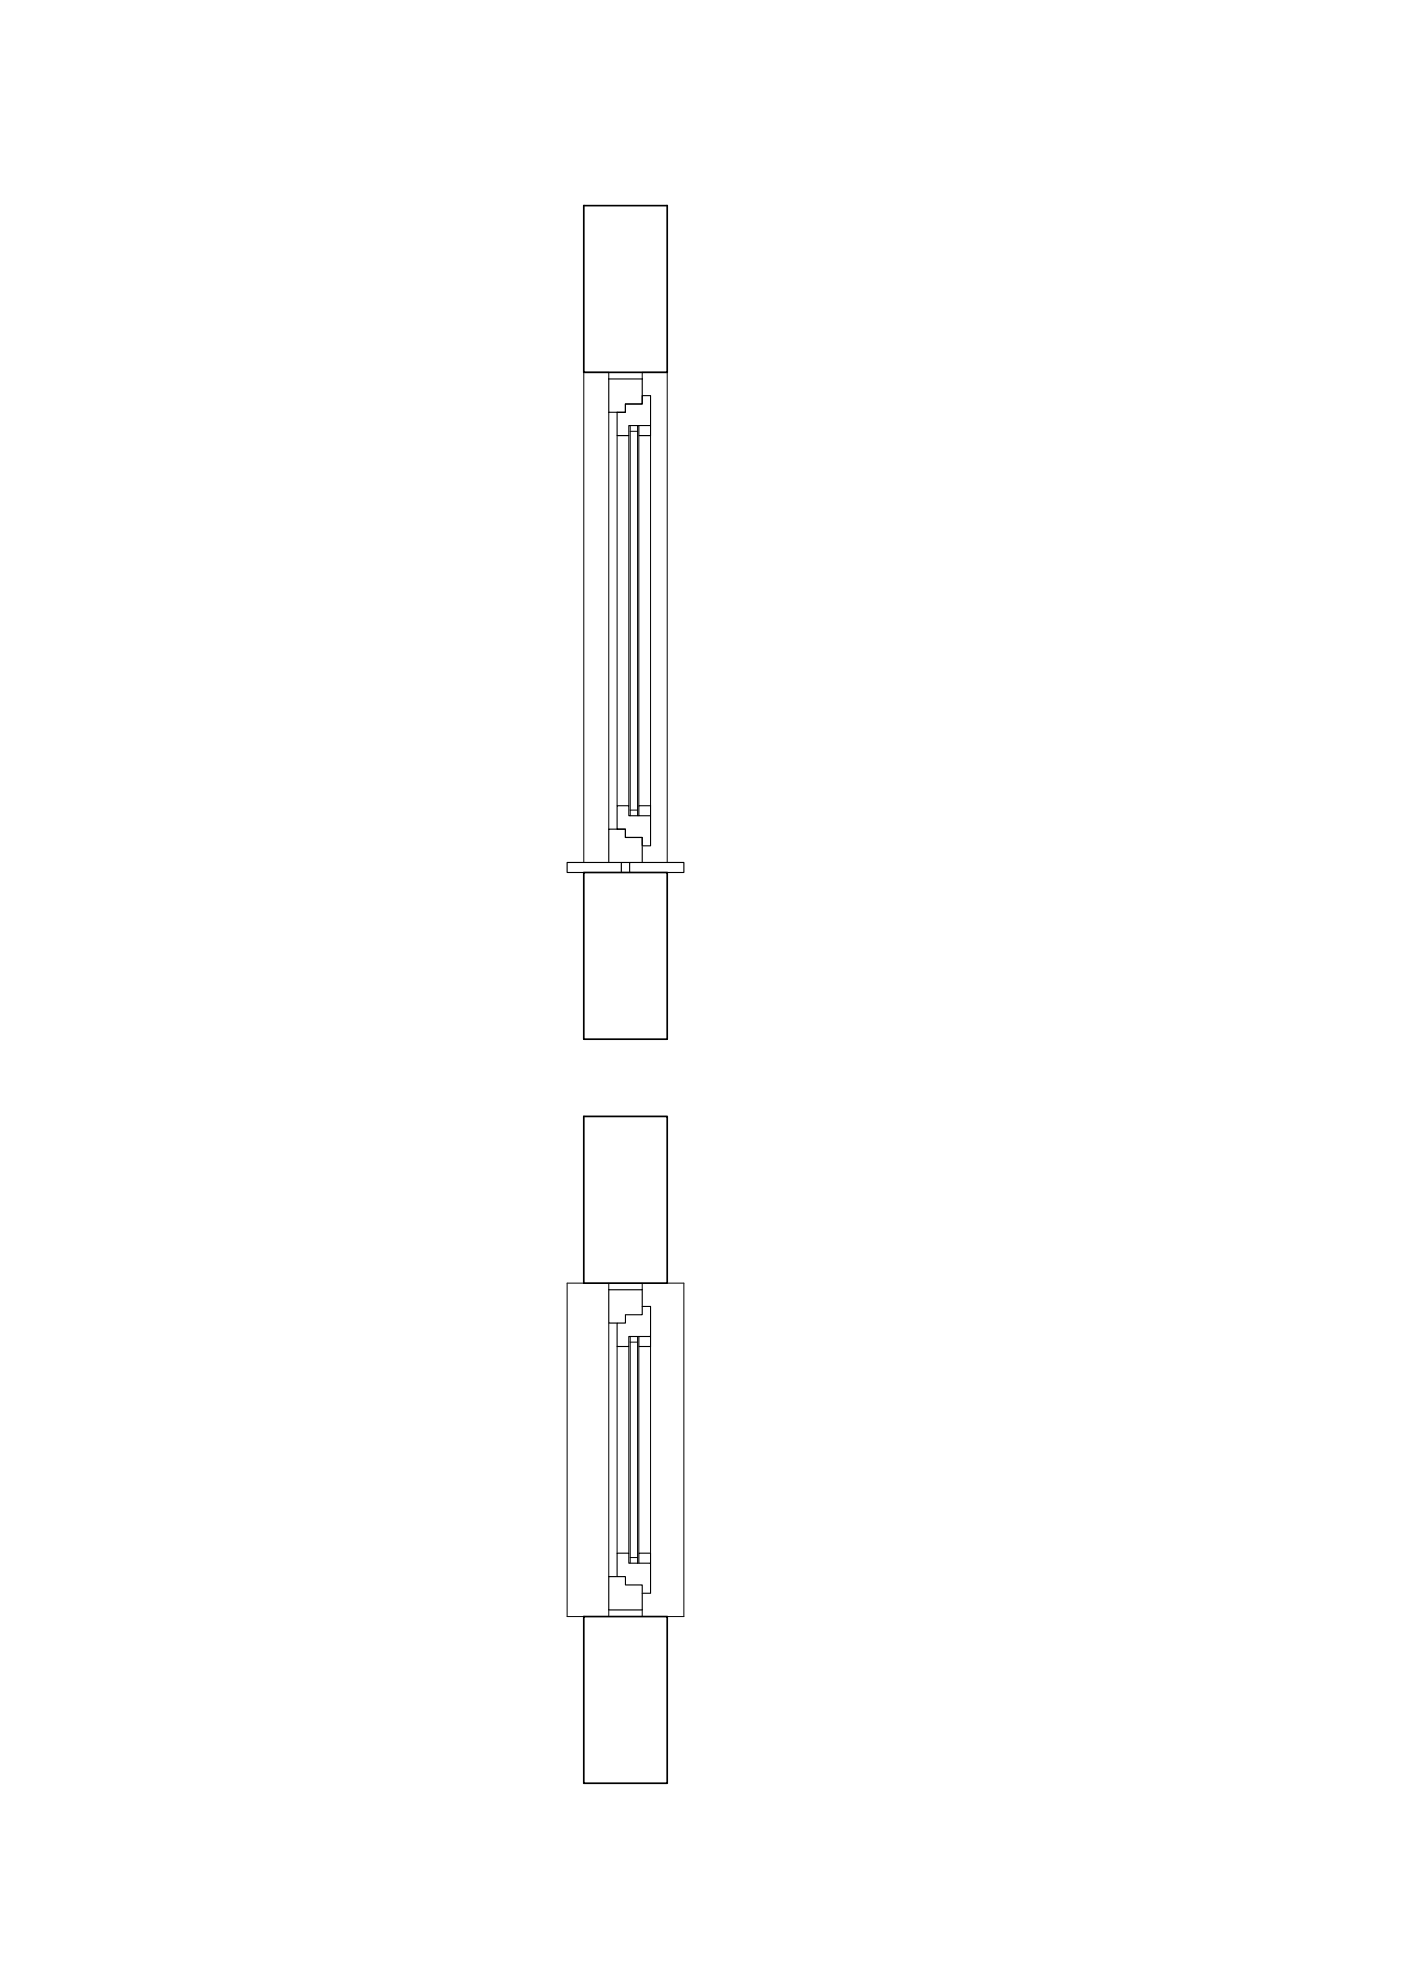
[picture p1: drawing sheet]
<svg xmlns="http://www.w3.org/2000/svg" width="420mm" height="594mm" viewBox="0 0 420 594" stroke-linecap="round" stroke-linejoin="round" font-family="sans-serif">
<!-- layer: 0 -->
<path d="M175.1 61.7h25v50h-25zM175.1 261.6h25v50h-25zM175.1 334.8h25v50h-25zM175.1 484.8h25v50h-25z" fill="none" stroke="#000" stroke-width=".51"/>
<path d="M182.6 113.7v-2h-7.5v146.9M192.6 113.7v-2h7.5v146.9M182.6 123.6v125.1M186.3 261.6h.1M175.1 384.8h-5v100h5M182.6 384.8v2M182.6 396.8v76M192.6 384.8v2M200.1 384.8h5v100h-5M182.6 482.8v2M192.6 482.8v2" fill="none" stroke="#000" stroke-width=".3"/>
<path d="M182.6 113.7h10v7.4h-5v2.5h-5zM182.6 258.6v-9.9h5v2.4h5v7.5M186.3 258.6h2.5M188.8 258.6h16.3v3h-5M188.8 258.6v3M175.1 261.6h-5v-3h16.2v3M182.6 386.8h10v7.5h-5v2.5h-5zM182.6 472.8h5v2.5h5v7.5h-10z" fill="none" stroke="#000" stroke-width=".34"/>
<!-- layer: 0 - anta -->
<path d="M187.6 121.1h5v-2.5h2.5v9h-6.5v3h-3.5v-7h2.5zM191.6 127.6v3h3.5v-3M185.1 241.6h3.5v3h6.5v9h-2.5v-2.5h-5v-2.4h-2.5zM191.6 244.6v-3h3.5v3M192.6 391.8h2.5v9h-6.5v3h-3.5v-7M191.6 400.8v3h3.5v-3M185.1 472.8v-7h3.5v3h6.5v9h-2.5M191.6 468.8v-3h3.5v3" fill="none" stroke="#000" stroke-width=".34"/>
<g fill="none" stroke="#000" stroke-width=".3">
<path d="M185.1 130.6v111M188.6 130.6v111M189 127.6v117M189 129.4h2.2M191.2 127.6v117M191.6 130.6v111M195.1 130.6v111M189 242.9h2.2M185.1 403.8v62M188.6 403.8v62M189 400.8v68M189 402.5h2.2"/>
<path d="M191.2 400.8v68M191.6 403.8v62M195.1 403.8v62M189 467.1h2.2"/>
</g>
</svg>
